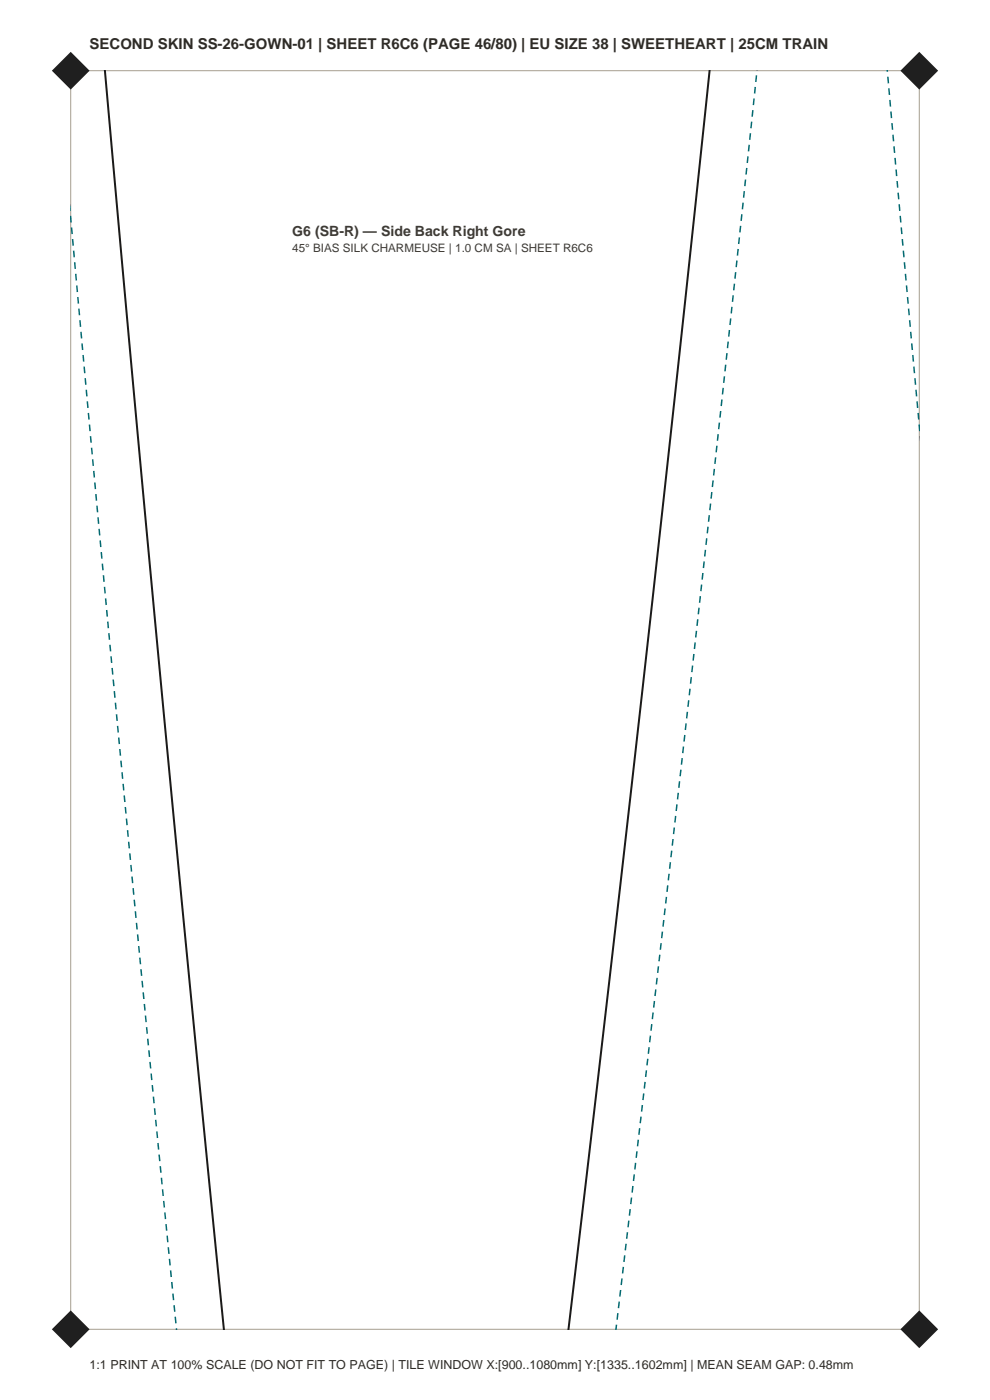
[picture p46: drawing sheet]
<svg xmlns="http://www.w3.org/2000/svg" width="210mm" height="297mm" viewBox="0 0 210 297" stroke-linecap="round" stroke-linejoin="round" font-family="sans-serif">
<defs><g id="words">
<text font-size="3.2" fill="#2e2b26" x="19" y="10.5">SECOND SKIN SS-26-GOWN-01 | SHEET R6C6 (PAGE 46/80) | EU SIZE 38 | SWEETHEART | 25CM TRAIN</text>
<text font-size="3" fill="#403b33" x="62" y="50">G6 (SB-R) — Side Back Right Gore</text>
<text font-size="2.6" fill="#2e2b26" x="19" y="290.5">1:1 PRINT AT 100% SCALE (DO NOT FIT TO PAGE) | TILE WINDOW X:[900..1080mm] Y:[1335..1602mm] | MEAN SEAM GAP: 0.48mm</text>
<text font-size="2.5" fill="#403b33" x="62" y="53.5">45° BIAS SILK CHARMEUSE | 1.0 CM SA | SHEET R6C6</text>
</g></defs>
<path d="M15 15h180v267h-180z" fill="none" stroke="#a69e8f" stroke-width=".21"/>
<g fill="#1f1f1f">
<path d="M11 282l4-4 4 4-4 4z" fill-rule="evenodd"/>
<path d="M191 282l4-4 4 4-4 4z" fill-rule="evenodd"/>
<path d="M11 15l4-4 4 4-4 4z" fill-rule="evenodd"/>
<path d="M191 15l4-4 4 4-4 4z" fill-rule="evenodd"/>
</g>
<path d="M22.3 14.9l6.9 76.7 5.5 59.7 12.8 130.8M150.5 14.9l-7.4 69.6-6.8 61.9-7.1 62-8.6 73.7" fill="none" stroke="#1a1a1a" stroke-width=".42"/>
<path d="M188.2 14.9l6.9 76M15 45.7l9.8 106.5 12.6 129.9M130.7 282.1l8.5-72.6 7-62 6.8-61.9 7.6-70.7" fill="none" stroke="#036970" stroke-width=".32" stroke-dasharray="1.4 1.1" stroke-linecap="butt"/>
<use href="#words"/>
</svg>
